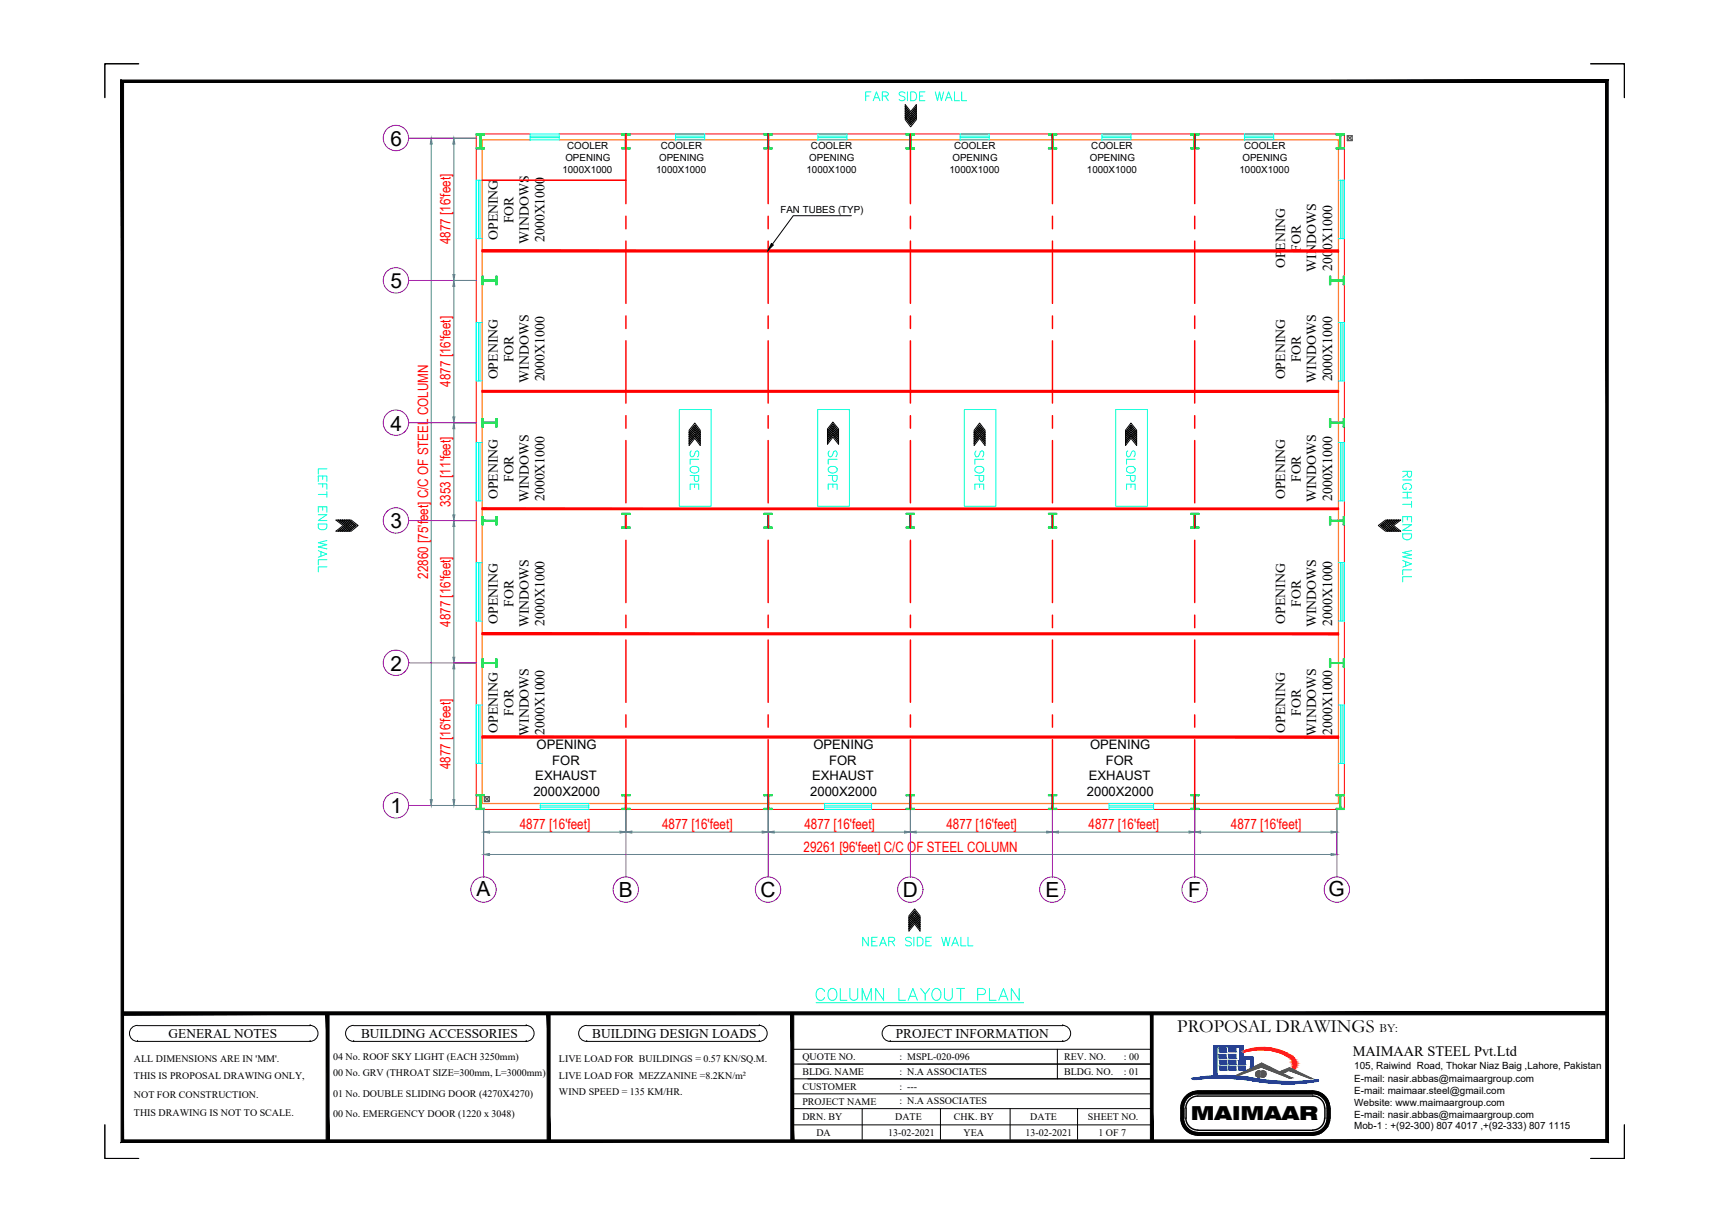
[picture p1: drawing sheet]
<svg xmlns="http://www.w3.org/2000/svg" width="297mm" height="210mm" viewBox="0 0 297 210" stroke-linecap="round" stroke-linejoin="round" font-family="sans-serif">
<defs><g id="words">
<text font-size="5.7" fill="#00ffbf" x="139.3" y="173.6">COLUMN LAYOUT PLAN</text>
<text font-size="4.9" x="145.3" y="85.4" transform="rotate(-90 145.3 85.4)">SLOPE</text>
<g font-size="4.4">
<text x="121.4" y="85.4" transform="rotate(-90 121.4 85.4)">SLOPE</text>
<text x="170.4" y="85.4" transform="rotate(-90 170.4 85.4)">SLOPE</text>
<text x="196.5" y="85.4" transform="rotate(-90 196.5 85.4)">SLOPE</text>
</g>
<g font-size="3.6">
<text x="67.2" y="25.1">6</text>
<text x="67.2" y="49.5">5</text>
<text x="67.2" y="74">4</text>
<text x="67.2" y="90.8">3</text>
<text x="67.2" y="115.3">2</text>
<text x="67.2" y="139.8">1</text>
<text x="82" y="154">A</text>
<text x="106.4" y="154.2">B</text>
<text x="130.8" y="154.2">C</text>
<text x="155.3" y="154.2">D</text>
<text x="179.8" y="154.2">E</text>
<text x="204.4" y="154.2">F</text>
<text x="228.5" y="154.1">G</text>
</g>
<text font-size="3.3" x="204.8" y="192.5">MAIMAAR</text>
<text font-size="3.2" x="202.5" y="177.5">PROPOSAL DRAWINGS</text>
<g font-size="2.5" fill="#f00">
<text x="77.5" y="42" transform="rotate(-90 77.5 42)">4877 [16'feet]</text>
<text x="77.5" y="66.5" transform="rotate(-90 77.5 66.5)">4877 [16'feet]</text>
<text x="77.5" y="87.2" transform="rotate(-90 77.5 87.2)">3353 [11'feet]</text>
<text x="73.7" y="99.5" transform="rotate(-90 73.7 99.5)">22860 [75'feet] C/C OF STEEL COLUMN</text>
<text x="77.5" y="107.8" transform="rotate(-90 77.5 107.8)">4877 [16'feet]</text>
<text x="77.5" y="132.2" transform="rotate(-90 77.5 132.2)">4877 [16'feet]</text>
<text x="89.4" y="142.5">4877 [16'feet]</text>
<text x="113.9" y="142.5">4877 [16'feet]</text>
<text x="138.3" y="142.5">4877 [16'feet]</text>
<text x="162.8" y="142.5">4877 [16'feet]</text>
<text x="187.2" y="142.5">4877 [16'feet]</text>
<text x="211.7" y="142.5">4877 [16'feet]</text>
<text x="138.2" y="146.4">29261 [96'feet] C/C OF STEEL COLUMN</text>
</g>
<text font-size="2.5" x="232.7" y="181.6">MAIMAAR STEEL Pvt.Ltd</text>
<g font-size="2.4">
<text x="85.6" y="41.3" transform="rotate(-90 85.6 41.3)">OPENING</text>
<text x="88.3" y="38.4" transform="rotate(-90 88.3 38.4)">FOR</text>
<text x="91" y="41.9" transform="rotate(-90 91 41.9)">WINDOWS</text>
<text x="93.6" y="41.6" transform="rotate(-90 93.6 41.6)">2000X1000</text>
<text x="221.1" y="46.1" transform="rotate(-90 221.1 46.1)">OPENING</text>
<text x="223.7" y="43.3" transform="rotate(-90 223.7 43.3)">FOR</text>
<text x="226.4" y="46.7" transform="rotate(-90 226.4 46.7)">WINDOWS</text>
<text x="229.1" y="46.5" transform="rotate(-90 229.1 46.5)">2000X1000</text>
<text x="85.6" y="65.2" transform="rotate(-90 85.6 65.2)">OPENING</text>
<text x="88.3" y="62.3" transform="rotate(-90 88.3 62.3)">FOR</text>
<text x="91" y="65.8" transform="rotate(-90 91 65.8)">WINDOWS</text>
<text x="93.6" y="65.6" transform="rotate(-90 93.6 65.6)">2000X1000</text>
<text x="221.1" y="65.2" transform="rotate(-90 221.1 65.2)">OPENING</text>
<text x="223.7" y="62.3" transform="rotate(-90 223.7 62.3)">FOR</text>
<text x="226.4" y="65.8" transform="rotate(-90 226.4 65.8)">WINDOWS</text>
<text x="229.1" y="65.6" transform="rotate(-90 229.1 65.6)">2000X1000</text>
<text x="88.3" y="82.9" transform="rotate(-90 88.3 82.9)">FOR</text>
<text x="223.7" y="82.9" transform="rotate(-90 223.7 82.9)">FOR</text>
<text x="85.6" y="85.8" transform="rotate(-90 85.6 85.8)">OPENING</text>
<text x="91" y="86.4" transform="rotate(-90 91 86.4)">WINDOWS</text>
<text x="93.6" y="86.1" transform="rotate(-90 93.6 86.1)">2000X1000</text>
<text x="221.1" y="85.8" transform="rotate(-90 221.1 85.8)">OPENING</text>
<text x="226.4" y="86.4" transform="rotate(-90 226.4 86.4)">WINDOWS</text>
<text x="229.1" y="86.1" transform="rotate(-90 229.1 86.1)">2000X1000</text>
<text x="85.6" y="107.2" transform="rotate(-90 85.6 107.2)">OPENING</text>
<text x="88.3" y="104.4" transform="rotate(-90 88.3 104.4)">FOR</text>
<text x="91" y="107.8" transform="rotate(-90 91 107.8)">WINDOWS</text>
<text x="93.6" y="107.6" transform="rotate(-90 93.6 107.6)">2000X1000</text>
<text x="221.1" y="107.2" transform="rotate(-90 221.1 107.2)">OPENING</text>
<text x="223.7" y="104.4" transform="rotate(-90 223.7 104.4)">FOR</text>
<text x="226.4" y="107.8" transform="rotate(-90 226.4 107.8)">WINDOWS</text>
<text x="229.1" y="107.6" transform="rotate(-90 229.1 107.6)">2000X1000</text>
<text x="85.6" y="126" transform="rotate(-90 85.6 126)">OPENING</text>
<text x="88.3" y="123.1" transform="rotate(-90 88.3 123.1)">FOR</text>
<text x="221.1" y="126" transform="rotate(-90 221.1 126)">OPENING</text>
<text x="223.7" y="123.1" transform="rotate(-90 223.7 123.1)">FOR</text>
<text x="91" y="126.5" transform="rotate(-90 91 126.5)">WINDOWS</text>
<text x="93.6" y="126.3" transform="rotate(-90 93.6 126.3)">2000X1000</text>
<text x="226.4" y="126.5" transform="rotate(-90 226.4 126.5)">WINDOWS</text>
<text x="229.1" y="126.3" transform="rotate(-90 229.1 126.3)">2000X1000</text>
</g>
<g font-size="2.3">
<text x="29" y="178.4">GENERAL NOTES</text>
<text x="62.1" y="178.4">BUILDING ACCESSORIES</text>
<text x="101.9" y="178.4">BUILDING DESIGN LOADS</text>
<text x="154.1" y="178.4">PROJECT INFORMATION</text>
</g>
<g font-size="2.2">
<text x="92.3" y="128.7">OPENING</text>
<text x="95" y="131.4">FOR</text>
<text x="139.9" y="128.7">OPENING</text>
<text x="142.6" y="131.4">FOR</text>
<text x="187.5" y="128.7">OPENING</text>
<text x="190.2" y="131.4">FOR</text>
<text x="91.7" y="136.8">2000X2000</text>
<text x="92.1" y="134.2">EXHAUST</text>
<text x="139.4" y="136.8">2000X2000</text>
<text x="139.7" y="134.2">EXHAUST</text>
<text x="186.9" y="136.8">2000X2000</text>
<text x="187.3" y="134.2">EXHAUST</text>
</g>
<text font-size="2.1" x="237.3" y="177.5">BY:</text>
<g font-size="1.7">
<text x="96.7" y="29.8">1000X1000</text>
<text x="97.2" y="27.7">OPENING</text>
<text x="97.5" y="25.7">COOLER</text>
<text x="112.9" y="29.8">1000X1000</text>
<text x="113.4" y="27.7">OPENING</text>
<text x="113.7" y="25.7">COOLER</text>
<text x="138.7" y="29.8">1000X1000</text>
<text x="139.2" y="27.7">OPENING</text>
<text x="139.5" y="25.7">COOLER</text>
<text x="163.3" y="29.8">1000X1000</text>
<text x="163.8" y="27.7">OPENING</text>
<text x="164.1" y="25.7">COOLER</text>
<text x="186.9" y="29.8">1000X1000</text>
<text x="187.5" y="27.7">OPENING</text>
<text x="187.7" y="25.7">COOLER</text>
<text x="213.2" y="29.8">1000X1000</text>
<text x="213.7" y="27.7">OPENING</text>
<text x="214" y="25.7">COOLER</text>
<text x="134.2" y="36.5">FAN TUBES (TYP)</text>
<text x="23" y="182.6">ALL DIMENSIONS ARE IN 'MM'.</text>
<text x="23" y="185.5">THIS IS PROPOSAL DRAWING ONLY,</text>
<text x="57.3" y="182.2">04 No. ROOF SKY LIGHT (EACH 3250mm)</text>
<text x="57.3" y="185">00 No. GRV (THROAT SIZE=300mm, L=3000mm)</text>
<text x="96.1" y="182.6">LIVE LOAD FOR BUILDINGS = 0.57 KN/SQ.M.</text>
<text x="96.1" y="185.5">LIVE LOAD FOR MEZZANINE =8.2KN/m²</text>
<text x="138" y="182.2">QUOTE NO.</text>
<text x="138" y="184.8">BLDG. NAME</text>
<text x="154.7" y="184.8">: N.A ASSOCIATES</text>
<text x="154.7" y="182.2">: MSPL-020-096</text>
<text x="183" y="182.2">REV. NO.</text>
<text x="183" y="184.8">BLDG. NO.</text>
<text x="193.3" y="182.2">: 00</text>
<text x="193.3" y="184.8">: 01</text>
<text x="232.9" y="183.9">105, Raiwind Road, Thokar Niaz Baig ,Lahore, Pakistan</text>
<text x="232.9" y="185.9">E-mail: nasir.abbas@maimaargroup.com</text>
<text x="23" y="188.7">NOT FOR CONSTRUCTION.</text>
<text x="23" y="191.9">THIS DRAWING IS NOT TO SCALE.</text>
<text x="57.3" y="188.6">01 No. DOUBLE SLIDING DOOR (4270X4270)</text>
<text x="96.1" y="188.2">WIND SPEED = 135 KM/HR.</text>
<text x="138" y="187.4">CUSTOMER</text>
<text x="138" y="189.9">PROJECT NAME</text>
<text x="154.7" y="187.4">: ---</text>
<text x="154.7" y="189.7">: N.A ASSOCIATES</text>
<text x="232.9" y="188">E-mail: maimaar.steel@gmail.com</text>
<text x="232.9" y="190.1">Website: www.maimaargroup.com</text>
<text x="57.3" y="192.1">00 No. EMERGENCY DOOR (1220 x 3048)</text>
<text x="138" y="192.6">DRN. BY</text>
<text x="140.4" y="195.2">DA</text>
<text x="152.7" y="195.2">13-02-2021</text>
<text x="154" y="192.6">DATE</text>
<text x="164.1" y="192.6">CHK. BY</text>
<text x="165.7" y="195.3">YEA</text>
<text x="176.4" y="195.2">13-02-2021</text>
<text x="177.2" y="192.6">DATE</text>
<text x="187.1" y="192.6">SHEET NO.</text>
<text x="188.9" y="195.2">1 OF 7</text>
<text x="232.9" y="192.2">E-mail: nasir.abbas@maimaargroup.com</text>
<text x="232.9" y="194.1">Mob-1 : +(92-300) 807 4017 ,+(92-333) 807 1115</text>
</g>
</g></defs>
<!-- layer: 05 Elec Fitting -->
<path d="M91.2 23h-9.3v116.1h149.3v-116.1h-135" fill="none" stroke="#f00" stroke-width=".17"/>
<!-- layer: Dash -->
<path d="M91.2 24h-8.3v114.1h147.3v-114.1h-134" fill="none" stroke="#ff7f00" stroke-width=".21"/>
<!-- layer: COLUMN -->
<g fill="#0d0" stroke="#0d0" stroke-width=".17">
<path d="M81.9 139.1l1.4-.1v.1zM81.9 139v.1l1.4-.1z"/>
<path d="M82.7 136.8v2.2h-.1zM82.6 136.8v2.2l.1-2.2z"/>
<path d="M81.9 136.8l1.4-.2v.2zM81.9 136.6v.2l1.4-.2z"/>
<path d="M81.9 25.4v.2h1.4zM81.9 25.4h1.4v.2z"/>
<path d="M82.6 23.2v2.2h.1zM82.6 23.2h.1v2.2z"/>
<path d="M81.9 23v.2h1.4zM81.9 23h1.4v.2z"/>
<path d="M106.9 139.1l1.5-.1v.1zM106.9 139v.1l1.5-.1z"/>
<path d="M107.7 136.8v2.2h-.1zM107.6 136.8v2.2l.1-2.2z"/>
<path d="M106.9 136.8l1.5-.2v.2zM106.9 136.6v.2l1.5-.2z"/>
<path d="M204.8 139v.1h1.4zM204.8 139h1.4v.1z"/>
<path d="M205.4 136.8v2.2h.2zM205.4 136.8h.2v2.2z"/>
<path d="M204.8 136.6v.2h1.4zM204.8 136.6h1.4v.2z"/>
<path d="M180.3 139.1l1.4-.1v.1zM180.3 139v.1l1.4-.1z"/>
<path d="M181.1 136.8v2.2h-.1zM181 136.8v2.2l.1-2.2z"/>
<path d="M180.3 136.8l1.4-.2v.2zM180.3 136.6v.2l1.4-.2z"/>
<path d="M155.9 23l1.4 .2v-.2zM155.9 23l1.4 .2h-1.4z"/>
<path d="M156.5 23.2l.1 2.2v-2.2zM156.5 23.2l.1 2.2h-.1z"/>
<path d="M155.9 25.4l1.4 .2v-.2zM155.9 25.4l1.4 .2h-1.4z"/>
<path d="M155.9 139.1l1.4-.1v.1zM155.9 139v.1l1.4-.1z"/>
<path d="M156.6 136.8v2.2h-.1zM156.5 136.8v2.2l.1-2.2z"/>
<path d="M155.9 136.8l1.4-.2v.2zM155.9 136.6v.2l1.4-.2z"/>
<path d="M131.4 139.1l1.4-.1v.1zM131.4 139v.1l1.4-.1z"/>
<path d="M132.2 136.8v2.2h-.2zM132 136.8v2.2l.2-2.2z"/>
<path d="M131.4 136.8l1.4-.2v.2zM131.4 136.6v.2l1.4-.2z"/>
<path d="M106.9 23l1.5 .2v-.2zM106.9 23l1.5 .2h-1.5z"/>
<path d="M107.6 23.2l.1 2.2v-2.2zM107.6 23.2l.1 2.2h-.1z"/>
<path d="M106.9 25.4l1.5 .2v-.2zM106.9 25.4l1.5 .2h-1.5z"/>
<path d="M204.8 23h1.4l-1.4 .2zM204.8 23.2h1.4v-.2z"/>
<path d="M205.4 23.2h.2l-.2 2.2zM205.6 23.2l-.2 2.2h.2z"/>
<path d="M204.8 25.4h1.4l-1.4 .2zM204.8 25.6h1.4v-.2z"/>
<path d="M180.3 23l1.4 .2v-.2zM180.3 23l1.4 .2h-1.4z"/>
<path d="M181 23.2l.1 2.2v-2.2zM181 23.2l.1 2.2h-.1z"/>
<path d="M180.3 25.4l1.4 .2v-.2zM180.3 25.4l1.4 .2h-1.4z"/>
<path d="M155.9 23l1.4 .2v-.2zM155.9 23l1.4 .2h-1.4z"/>
<path d="M156.5 23.2l.1 2.2v-2.2zM156.5 23.2l.1 2.2h-.1z"/>
<path d="M155.9 25.4l1.4 .2v-.2zM155.9 25.4l1.4 .2h-1.4z"/>
<path d="M131.4 23l1.4 .2v-.2zM131.4 23l1.4 .2h-1.4z"/>
<path d="M132 23.2l.2 2.2v-2.2zM132 23.2l.2 2.2h-.2z"/>
<path d="M131.4 25.4l1.4 .2v-.2zM131.4 25.4l1.4 .2h-1.4z"/>
<path d="M229.8 139v.1h1.4zM229.8 139h1.4v.1z"/>
<path d="M230.5 136.8v2.2h.1zM230.5 136.8h.1v2.2z"/>
<path d="M229.8 136.6v.2h1.4zM229.8 136.6h1.4v.2z"/>
<path d="M229.8 25.6l1.4-.2v.2zM229.8 25.4v.2l1.4-.2z"/>
<path d="M230.6 23.2v2.2h-.1zM230.5 23.2v2.2l.1-2.2z"/>
<path d="M229.8 23.2l1.4-.2v.2zM229.8 23v.2l1.4-.2z"/>
<path d="M231.2 113.3l-.1 1.4h.1zM231.1 113.3h.1l-.1 1.4z"/>
<path d="M228.9 114h2.2v-.1zM228.9 113.9h2.2l-2.2 .1z"/>
<path d="M228.9 113.3l-.2 1.4h.2zM228.7 113.3h.2l-.2 1.4z"/>
<path d="M231.2 88.8l-.1 1.4h.1zM231.1 88.8h.1l-.1 1.4z"/>
<path d="M228.9 89.6h2.2v-.1zM228.9 89.5h2.2l-2.2 .1z"/>
<path d="M228.9 88.8l-.2 1.4h.2zM228.7 88.8h.2l-.2 1.4z"/>
<path d="M231.2 72l-.1 1.4h.1zM231.1 72h.1l-.1 1.4z"/>
<path d="M228.9 72.8h2.2v-.2zM228.9 72.6h2.2l-2.2 .2z"/>
<path d="M228.9 72l-.2 1.4h.2zM228.7 72h.2l-.2 1.4z"/>
<path d="M231.2 47.5l-.1 1.4h.1zM231.1 47.5h.1l-.1 1.4z"/>
<path d="M228.9 48.3h2.2v-.2zM228.9 48.1h2.2l-2.2 .2z"/>
<path d="M228.9 47.5l-.2 1.4h.2zM228.7 47.5h.2l-.2 1.4z"/>
<path d="M82.9 113.3l.2 1.4h-.2zM82.9 113.3l.2 1.4v-1.4z"/>
<path d="M83.1 113.9l2.2 .1h-2.2zM83.1 113.9l2.2 .1v-.1z"/>
<path d="M85.3 113.3l.2 1.4h-.2zM85.3 113.3l.2 1.4v-1.4z"/>
<path d="M82.9 88.8l.2 1.4h-.2zM82.9 88.8l.2 1.4v-1.4z"/>
<path d="M83.1 89.5l2.2 .1h-2.2zM83.1 89.5l2.2 .1v-.1z"/>
<path d="M85.3 88.8l.2 1.4h-.2zM85.3 88.8l.2 1.4v-1.4z"/>
<path d="M82.9 72l.2 1.4h-.2zM82.9 72l.2 1.4v-1.4z"/>
<path d="M83.1 72.6l2.2 .2h-2.2zM83.1 72.6l2.2 .2v-.2z"/>
<path d="M85.3 72l.2 1.4h-.2zM85.3 72l.2 1.4v-1.4z"/>
<path d="M82.9 47.5l.2 1.4h-.2zM82.9 47.5l.2 1.4v-1.4z"/>
<path d="M83.1 48.1l2.2 .2h-2.2zM83.1 48.1l2.2 .2v-.2z"/>
<path d="M85.3 47.5l.2 1.4h-.2zM85.3 47.5l.2 1.4v-1.4z"/>
<path d="M204.8 88.3l1.4 .1v-.1zM204.8 88.3l1.4 .1h-1.4z"/>
<path d="M205.4 88.4l.2 2.2v-2.2zM205.4 88.4l.2 2.2h-.2z"/>
<path d="M204.8 90.6l1.4 .2v-.2zM204.8 90.6l1.4 .2h-1.4z"/>
<path d="M180.3 88.3l1.4 .1v-.1zM180.3 88.3l1.4 .1h-1.4z"/>
<path d="M181 88.4l.1 2.2v-2.2zM181 88.4l.1 2.2h-.1z"/>
<path d="M180.3 90.6l1.4 .2v-.2zM180.3 90.6l1.4 .2h-1.4z"/>
<path d="M155.9 88.3l1.4 .1v-.1zM155.9 88.3l1.4 .1h-1.4z"/>
<path d="M156.5 88.4l.1 2.2v-2.2zM156.5 88.4l.1 2.2h-.1z"/>
<path d="M155.9 90.6l1.4 .2v-.2zM155.9 90.6l1.4 .2h-1.4z"/>
<path d="M131.4 88.3l1.4 .1v-.1zM131.4 88.3l1.4 .1h-1.4z"/>
<path d="M132 88.4l.2 2.2v-2.2zM132 88.4l.2 2.2h-.2z"/>
<path d="M131.4 90.6l1.4 .2v-.2zM131.4 90.6l1.4 .2h-1.4z"/>
<path d="M106.9 88.3l1.5 .1v-.1zM106.9 88.3l1.5 .1h-1.5z"/>
<path d="M107.6 88.4l.1 2.2v-2.2zM107.6 88.4l.1 2.2h-.1z"/>
<path d="M106.9 90.6l1.5 .2v-.2zM106.9 90.6l1.5 .2h-1.5z"/>
</g>
<g fill="none" stroke="#0d0" stroke-width=".21">
<path d="M81.9 23h1.4v.2h-.6v2.2h.6v.2h-1.4v-.2h.7v-2.2h-.7zM106.9 23h1.5v.2h-.7v2.2h.7v.2h-1.5v-.2h.7v-2.2h-.7zM131.4 23h1.4v.2h-.6v2.2h.6v.2h-1.4v-.2h.6v-2.2h-.6zM155.9 23h1.4v.2h-.7v2.2h.7v.2h-1.4v-.2h.6v-2.2h-.6zM180.3 23h1.4v.2h-.6v2.2h.6v.2h-1.4v-.2h.7v-2.2h-.7zM204.8 23h1.4v.2h-.6v2.2h.6v.2h-1.4v-.2h.6v-2.2h-.6zM229.8 23h1.4v.2h-.6v2.2h.6v.2h-1.4v-.2h.7v-2.2h-.7zM82.9 47.5h.2v.6h2.2v-.6h.2v1.4h-.2v-.6h-2.2v.6h-.2zM228.7 47.5h.2v.6h2.2v-.6h.1v1.4h-.1v-.6h-2.2v.6h-.2zM82.9 72h.2v.6h2.2v-.6h.2v1.4h-.2v-.6h-2.2v.6h-.2zM228.7 72h.2v.6h2.2v-.6h.1v1.4h-.1v-.6h-2.2v.6h-.2zM82.9 88.8h.2v.7h2.2v-.7h.2v1.4h-.2v-.6h-2.2v.6h-.2z"/>
<path d="M106.9 88.3h1.5v.1h-.7v2.2h.7v.2h-1.5v-.2h.7v-2.2h-.7zM131.4 88.3h1.4v.1h-.6v2.2h.6v.2h-1.4v-.2h.6v-2.2h-.6zM155.9 88.3h1.4v.1h-.7v2.2h.7v.2h-1.4v-.2h.6v-2.2h-.6zM180.3 88.3h1.4v.1h-.6v2.2h.6v.2h-1.4v-.2h.7v-2.2h-.7zM204.8 88.3h1.4v.1h-.6v2.2h.6v.2h-1.4v-.2h.6v-2.2h-.6zM228.7 88.8h.2v.7h2.2v-.7h.1v1.4h-.1v-.6h-2.2v.6h-.2zM82.9 113.3h.2v.6h2.2v-.6h.2v1.4h-.2v-.7h-2.2v.7h-.2zM228.7 113.3h.2v.6h2.2v-.6h.1v1.4h-.1v-.7h-2.2v.7h-.2zM81.9 136.6h1.4v.2h-.6v2.2h.6v.1h-1.4v-.1h.7v-2.2h-.7zM106.9 136.6h1.5v.2h-.7v2.2h.7v.1h-1.5v-.1h.7v-2.2h-.7zM131.4 136.6h1.4v.2h-.6v2.2h.6v.1h-1.4v-.1h.6v-2.2h-.6zM155.9 136.6h1.4v.2h-.7v2.2h.7v.1h-1.4v-.1h.6v-2.2h-.6z"/>
<path d="M180.3 136.6h1.4v.2h-.6v2.2h.6v.1h-1.4v-.1h.7v-2.2h-.7zM204.8 136.6h1.4v.2h-.6v2.2h.6v.1h-1.4v-.1h.6v-2.2h-.6zM229.8 136.6h1.4v.2h-.6v2.2h.6v.1h-1.4v-.1h.7v-2.2h-.7z"/>
</g>
<!-- layer: Grid -->
<g fill="none" stroke="#a500dd" stroke-width=".17">
<path d="M70.3 23.7h11.6M70.3 48.2h11.6M70.3 72.7h11.6M70.3 89.5h11.6M70.3 114h11.6M70.3 138.5h11.6M83.2 139.1v11.7M107.7 139.1v11.7M132.1 139.1v11.7M156.6 139.1v11.7M181 139.1v11.7M205.5 139.1v11.7"/>
<path d="M230 139.1v11.7"/>
<circle cx="68.1" cy="23.7" r="2.18"/>
<circle cx="68.1" cy="48.2" r="2.18"/>
<circle cx="68.1" cy="72.7" r="2.18"/>
<circle cx="68.1" cy="89.5" r="2.18"/>
<circle cx="68.1" cy="113.9" r="2.18"/>
<circle cx="68.1" cy="138.5" r="2.18"/>
<circle cx="83.2" cy="152.9" r="2.18"/>
<circle cx="107.6" cy="152.9" r="2.18"/>
<circle cx="132.1" cy="152.9" r="2.18"/>
<circle cx="156.6" cy="152.9" r="2.18"/>
<circle cx="181" cy="152.9" r="2.18"/>
<circle cx="205.5" cy="152.9" r="2.18"/>
<circle cx="229.9" cy="152.9" r="2.18"/>
</g>
<!-- layer: EAVE GUTTER -->
<path d="M231.7 23.3l.9 .9v-.9h-.9v.9h.9M232.6 23.3l-.9 .9M83.3 136.9h.9v.9h-.9v-.9l.9 .9M84.2 136.9l-.9 .9" fill="none" stroke="#786332" stroke-width=".21"/>
<!-- layer: Dim1 -->
<g fill="none" stroke="#4a8395" stroke-width=".17">
<path d="M74.1 23.7h7.8M74.2 24.8v112.7M78.1 24.8v22.4M78 48.2h3.9M78.1 49.2v22.5M78 72.7h3.9M78.1 73.7v14.8M78 89.5h3.9M78.1 90.5v22.5M78 114h3.9M78.1 115v22.5M74.1 138.5h7.8"/>
<path d="M83.2 139.2v7.7M107.7 139.2v3.9M132.1 139.2v3.9M156.6 139.2v3.9M181 139.2v3.9M205.5 139.2v3.9M230 139.2v7.7M84.2 143h22.4M84.2 146.9h144.7M108.7 143h22.4M133.1 143h22.5M157.6 143h22.4"/>
<path d="M182 143h22.5M206.5 143h22.4"/>
</g>
<g fill="#4a8395" stroke="#4a8395" stroke-width=".17">
<path d="M77.9 137.5h.3l-.1 1z"/>
<path d="M78.1 114l.1 1h-.3z"/>
<path d="M78.1 89.5l.1 1h-.3z"/>
<path d="M77.9 113h.3l-.1 1z"/>
<path d="M77.9 88.5h.3l-.1 1z"/>
<path d="M78.1 72.7l.1 1h-.3z"/>
<path d="M78.1 48.2l.1 1h-.3z"/>
<path d="M77.9 71.7h.3l-.1 1z"/>
<path d="M74 137.5h.3l-.1 1z"/>
<path d="M74.2 23.7l.1 1.1h-.3z"/>
<path d="M83.2 143l1-.1v.3z"/>
<path d="M106.6 142.9l1.1 .1-1.1 .2z"/>
<path d="M83.2 146.9l1-.2v.4z"/>
<path d="M228.9 146.7l1.1 .2-1.1 .2z"/>
<path d="M204.5 142.9l1 .1-1 .2z"/>
<path d="M181 143l1-.1v.3z"/>
<path d="M205.5 143l1-.1v.3z"/>
<path d="M228.9 142.9l1.1 .1-1.1 .2z"/>
<path d="M77.9 47.2h.3l-.1 1z"/>
<path d="M78.1 23.7l.1 1.1h-.3z"/>
<path d="M156.6 143l1-.1v.3z"/>
<path d="M180 142.9l1 .1-1 .2z"/>
<path d="M155.6 142.9l1 .1-1 .2z"/>
<path d="M132.1 143l1-.1v.3z"/>
<path d="M107.7 143l1-.1v.3z"/>
<path d="M131.1 142.9l1 .1-1 .2z"/>
</g>
<!-- layer: 05 Elec Fitting -->
<g fill="none" stroke="#0ff" stroke-width=".17">
<path d="M81.9 31v10v-10M81.9 31h1M82.3 31v10M82.6 31v10M91.2 24h5v-1h-5v1.2M91.2 23.4h5M91.2 23.7h5M116.2 23.4h5M116.2 23.7h5M116.2 24h5v-1h-5v1.2M140.7 23.4h5M140.7 23.7h5"/>
<path d="M140.7 24h5v-1h-5v1.2M165.1 23.4h5M165.1 23.7h5M165.1 24h5v-1h-5v1.2M189.5 23.4h5M189.5 23.7h5M189.5 24h5v-1h-5v1.2M214 23.4h5.1M214 23.7h5.1M214 24h5.1v-1h-5.1v1.2M230.2 31h1M230.6 31v10"/>
<path d="M230.8 31v10M231.2 31v10v-10M81.9 55.5v10v-10M81.9 55.5h1M81.9 41h1M82.3 55.5v10M82.6 55.5v10M230.2 55.5h1M230.2 41h1M230.6 55.5v10M230.8 55.5v10M231.2 55.5v10v-10"/>
<path d="M81.9 76.1v10v-10M81.9 65.5h1M81.9 76.1h1M82.3 76.1v10M82.6 76.1v10M230.2 65.5h1M230.2 76.1h1M230.6 76.1v10M230.8 76.1v10M231.2 76.1v10v-10M81.9 96.7v10.1v-10.1M81.9 96.7h1"/>
<path d="M81.9 86.1h1M82.3 96.7v10.1M82.6 96.7v10.1M230.2 96.7h1M230.2 86.1h1M230.6 96.7v10.1M230.8 96.7v10.1M231.2 96.7v10.1v-10.1M81.9 106.8h1M230.2 106.8h1M81.9 121.2v10v-10M81.9 131.2h1"/>
<path d="M81.9 121.2h1M82.3 121.2v10M82.6 121.2v10M92.9 138.1h8.4v1h-8.4zM92.9 138.8h8.4M92.9 138.5h8.4M141.8 138.8h8.1M141.8 138.5h8.1M141.8 138.1h8.1v1h-8.1zM190.8 138.8h7.6M190.8 138.5h7.6M190.8 138.1h7.6v1h-7.6z"/>
<path d="M230.2 131.2h1M230.2 121.2h1M230.6 121.2v10M230.8 121.2v10M231.2 121.2v10v-10"/>
</g>
<!-- layer: Thin -->
<g fill="none" stroke="#f00" stroke-width=".25">
<path d="M82.9 31h24.8M107.7 23v12M107.7 37.2v2.1M132.1 23v12M132.1 37.2v2.1M156.6 23v12M156.6 37.2v2.1M181 23v12M181 37.2v2.1M205.5 23v12M205.5 37.2v2.1M82.9 43h147.3v.3h-147.3z"/>
<path d="M107.7 41.4v10.8M107.7 54.3v2.2M107.7 58.6v10.7M132.1 41.4v10.8M132.1 54.3v2.2M132.1 58.6v10.7M156.6 41.4v10.8M156.6 54.3v2.2M156.6 58.6v10.7M181 41.4v10.8M181 54.3v2.2M181 58.6v10.7"/>
<path d="M205.5 41.4v10.8M205.5 54.3v2.2M205.5 58.6v10.7M82.9 67.1h147.3v.3h-147.3zM107.7 71.5v2.1M107.7 75.7v10.7M132.1 71.5v2.1M132.1 75.7v10.7M156.6 71.5v2.1M156.6 75.7v10.7M181 71.5v2.1M181 75.7v10.7"/>
<path d="M205.5 71.5v2.1M205.5 75.7v10.7M82.9 87.4h147.3v.2h-147.3zM107.7 88.6v2.2M107.7 92.9v10.7M132.1 88.6v2.2M132.1 92.9v10.7M156.6 88.6v2.2M156.6 92.9v10.7M181 88.6v2.2M181 92.9v10.7M205.5 88.6v2.2"/>
<path d="M205.5 92.9v10.7M82.9 108.8h147.3v.3h-147.3zM107.7 105.7v2.2M107.7 110v10.7M132.1 105.7v2.2M132.1 110v10.7M156.6 105.7v2.2M156.6 110v10.7M181 105.7v2.2M181 110v10.7M205.5 105.7v2.2M205.5 110v10.7"/>
<path d="M82.9 126.6h147.3v.2h-147.3zM107.7 122.9v2.1M107.7 127.2v11.9M132.1 122.9v2.1M132.1 127.2v11.9M156.6 122.9v2.1M156.6 127.2v11.9M181 122.9v2.1M181 127.2v11.9M205.5 122.9v2.1M205.5 127.2v11.9"/>
</g>
<!-- layer: TEXT -->
<g fill="none" stroke="#000" stroke-width=".17">
<path d="M155.7 19.9l.9 1.1M155.7 19.5l.9 1.2M155.7 19.1l.9 1.2M155.7 18.7l.9 1.2M155.7 18.3l.9 1.3M156.6 19.9l1-1.2v.4l-1 1.2M156.6 19.6l1-1.3v.4l-1 1.2M156.6 19.6l1-1.3v-.3l-1 1.2-.9-1.2v2.2M155.7 20.2l.9 1.2 1-1.2v.4l-1 1.2-.9-1.2zM155.7 20.2l.9 1.2 1-1.2v-.3l-1 1.1M156.6 20.7l1-1.2v.4l-1 1.1M156.6 20.3l1-1.2v.4l-1 1.2"/>
<path d="M119.5 72.7l.9 1.3v.3l-.9-1.2-1 1.2v-.3zM119.5 73.5l.9 1.2v-.4l-.9-1.2-1 1.2M119.5 73.5l.9 1.2v.4l-.9-1.2M119.5 73.9l.9 1.2v.3l-.9-1.1M119.5 74.3l.9 1.1v.4l-.9-1.2M119.5 74.6l.9 1.2v.4l-.9-1.2M119.5 75l.9 1.2v.4M119.5 73.5l-1 1.2M119.5 73.9l-1 1.2v-.8M119.5 74.3l-1 1.1M119.5 74.6l-1 1.2M119.5 75l-1 1.2"/>
<path d="M143.3 72.6l.9 1.1v.4l-.9-1.2-1 1.2v-.4zM143.3 73.3l.9 1.2v-.4l-.9-1.2-1 1.2M143.3 73.3l.9 1.2v.4l-.9-1.2M143.3 73.7l.9 1.2v.3l-.9-1.2M143.3 74l.9 1.2v.4l-.9-1.2M143.3 74.4l.9 1.2v.4l-.9-1.2M143.3 74.8l.9 1.2v.4M143.3 73.3l-1 1.2M143.3 73.7l-1 1.2v-.8M143.3 74l-1 1.2M143.3 74.4l-1 1.2M143.3 74.8l-1 1.2"/>
<path d="M168.5 72.7l.9 1.3v.3l-.9-1.2-.9 1.2v-.3zM168.5 73.5l.9 1.2v-.4l-.9-1.2-.9 1.2M168.5 73.5l.9 1.2v.4l-.9-1.2M168.5 73.9l.9 1.2v.3l-.9-1.1M168.5 74.3l.9 1.1v.4l-.9-1.2M168.5 74.6l.9 1.2v.4l-.9-1.2M168.5 75l.9 1.2v.4M168.5 73.5l-.9 1.2M168.5 73.9l-.9 1.2v-.8M168.5 74.3l-.9 1.1M168.5 74.6l-.9 1.2M168.5 75l-.9 1.2"/>
<path d="M194.5 72.7l1 1.3v.3l-1-1.2-.9 1.2v-.3zM194.5 73.5l1 1.2v-.4l-1-1.2-.9 1.2M194.5 73.5l1 1.2v.4l-1-1.2M194.5 73.9l1 1.2v.3l-1-1.1M194.5 74.3l1 1.1v.4l-1-1.2M194.5 74.6l1 1.2v.4l-1-1.2M194.5 75l1 1.2v.4M194.5 73.5l-.9 1.2M194.5 73.9l-.9 1.2v-.8M194.5 74.3l-.9 1.1M194.5 74.6l-.9 1.2M194.5 75l-.9 1.2"/>
<path d="M58.2 89.4l1.2 .9M58.5 89.4l1.2 .9M58.9 89.4l1.2 .9M59.3 89.4l1.2 .9M59.4 90.3l-1.2 1h.3l1.2-1M59.6 89.4l1.3 .9M59.7 90.3l-1.2 1h.4l1.2-1M60 89.4h.4l1.2 .9-1.2 1h-.4l1.2-1zM60 89.4l1.2 .9-1.2 1h-.4l1.3-1M60 89.4h-2.2l1.2 .9-1.2 1h.4l1.2-1M60.1 90.3l-1.2 1h.4l1.2-1M60.5 90.3l-1.2 1h.3l1.3-1"/>
<path d="M237.1 90.3l1.2-.9h.4l-1.3 .9 1.3 1h-.4zM237.8 90.3l1.3 1h.3l-1.2-1M238.2 90.3l1.2 1h.4l-1.2-1M238.6 90.3l1.2 1h.4l-1.3-1M238.7 89.4l-1.3 .9 1.3 1h.4l-1.3-1M238.7 89.4h2.2l-1.2 .9 1.2 1h-.4l-1.2-1M238.9 90.3l1.3 1h.3l-1.2-1M239.1 89.4l-1.3 .9M239.4 89.4l-1.2 .9M239.8 89.4l-1.2 .9M240.2 89.4l-1.3 .9M240.5 89.4l-1.2 .9"/>
<path d="M156.3 157.8v2.3l1-1.3 .9 1.3v-.4l-.9-1.2M157.3 156.3l.9 1.1v.4l-.9-1.2-1 1.2v-.4zM157.3 157l.9 1.2v-.4l-.9-1.2-1 1.2M157.3 157l.9 1.2v.4l-.9-1.2M157.3 157.4l.9 1.2v.4l-.9-1.3M157.3 157.7l.9 1.3v.3l-.9-1.2M157.3 158.1l.9 1.2v.4l-.9-1.2M157.3 157l-1 1.2M157.3 157.4l-1 1.2M157.3 157.7l-1 1.3M157.3 158.1l-1 1.2M157.3 158.5l-1 1.2"/>
</g>
<!-- layer: DIMENSION -->
<g fill="none" stroke="#00ffbf" stroke-width=".17">
<path d="M148.9 16.5h.6M149.8 15.8h-.9v1.5M150.2 17.3l.5-1.5 .6 1.5M150.4 16.8h.7M151.8 16.5h.6a.37 .37 0 0 0 .4-.4l-.4-.3h-.6v1.5M152.3 16.5l.5 .8M155.7 16a.56 .56 0 0 0-.6-.2 .56 .56 0 0 0-.5 .4l.2 .2 .8 .3 .1 .4a.69 .69 0 0 1-1.1 0M156.1 15.8v1.5M156.6 15.8h.5a.82 .82 0 0 1 .6 .8 .82 .82 0 0 1-.6 .7h-.5zM158.2 16.5h.5M159.1 15.8h-.9v1.5h.9M160.9 15.8l.3 1.5 .4-1.5 .3 1.5 .4-1.5"/>
<path d="M162.6 17.3l.6-1.5 .5 1.5M162.8 16.8h.7M164.2 15.8v1.5h.8M165.4 15.8v1.5h.8M116.8 70.4h5.5v16.6h-5.5zM140.6 70.4h5.5v16.6h-5.5zM165.9 70.4h5.4v16.6h-5.4zM191.9 70.4h5.5v16.6h-5.5zM54.7 82.8v-1h1.5v1M54.7 83.2h1.5v.9M54.7 88.1v-1h1.5v1M54.7 88.5h1.5l-1.5 1h1.5"/>
<path d="M54.7 90.1h1.5v.5a.81 .81 0 0 1-.7 .5 .81 .81 0 0 1-.8-.5zM54.7 94.7l1.5 .6-1.5 .5M54.7 85h1.5M55.2 94.9v.7M55.5 81.8v.6M55.5 83.2v.6M55.5 87.1v.6M56.2 80.6h-1.5v.9M56.2 92.9l-1.5 .4 1.5 .3-1.5 .4 1.5 .4M56.2 96.2h-1.5v.9M56.2 97.5h-1.5v.8M56.2 84.5v1"/>
<path d="M241.3 81h1.5l-.1 1h-.5l-.1-1M241.3 89.7v-.9h1.5v.9M241.3 90.2h1.5l-1.5 1h1.5M241.3 91.8h1.5v.5a.82 .82 0 0 1-.8 .5 .82 .82 0 0 1-.7-.5zM241.3 96.4l1.5 .5-1.5 .6M241.3 82.5h1.5M241.3 84.6h1.5M241.3 85.6h1.5M241.3 86.7h1.5M241.8 96.6v.7M241.9 83.8v.4a.52 .52 0 0 1-.6-.4 .52 .52 0 0 1 .2-.6 .82 .82 0 0 1 1.3 .6l-.4 .4M242.1 81.5l-.8 .5"/>
<path d="M242.1 84.6v1M242.1 88.8v.6M242.8 94.7l-1.5 .3 1.5 .4-1.5 .3 1.5 .4M242.8 98h-1.5v.8M242.8 99.1h-1.5v.9M242.8 86.2v1M140.4 172.4h35.7M149.4 161.1v1.5l-1-1.5v1.5M149.9 161.8h.6M150.9 161.1h-1v1.5h1M151.3 162.6l.6-1.5 .5 1.5M151.5 162.1h.7"/>
<path d="M152.9 161.8h.9l.1-.3-.1-.3-.3-.1h-.6v1.5M153.4 161.8l.5 .8M156.8 161.3a.59 .59 0 0 0-1.1 .2l.2 .2 .7 .3 .2 .4a.69 .69 0 0 1-1.1 0M157.2 161.1v1.5M157.8 161.1a.81 .81 0 0 1 .9 .4l.1 .2a.69 .69 0 0 1-.6 .9h-.4zM159.3 161.8h.6M160.2 161.1h-.9v1.5h.9M162 161.1l.3 1.5 .4-1.5 .4 1.5 .3-1.5M163.7 162.6l.6-1.5 .5 1.5M163.9 162.1h.7M165.3 161.1v1.5h.9M166.5 161.1v1.5h.8"/>
</g>
<!-- layer: Thin -->
<g fill="#f00" stroke="#f00" stroke-width=".17">
<path d="M82.9 126.6l147.3 .2v-.2zM82.9 126.6l147.3 .2h-147.3z"/>
<path d="M82.9 108.8l147.3 .3v-.3zM82.9 108.8l147.3 .3h-147.3z"/>
<path d="M82.9 87.4l147.3 .2v-.2zM82.9 87.4l147.3 .2h-147.3z"/>
<path d="M82.9 67.1l147.3 .3v-.3zM82.9 67.1l147.3 .3h-147.3z"/>
<path d="M82.9 43l147.3 .3v-.3zM82.9 43l147.3 .3h-147.3z"/>
</g>
<!-- layer: 1FSDIM0 -->
<path d="M132.7 41.9l.3 .2-.9 .9z" fill="#000" stroke="#000" stroke-width=".17"/>
<path d="M146.4 37.1h-10l-3.6 4.9" fill="none" stroke="#000" stroke-width=".17"/>
<!-- layer: 0 -->
<path d="M23.8 11h-5.8v5.8M273.6 11h5.8v5.8M276.4 133v45v-45M276.4 147.8v30.1M18 193.4v5.8h5.8M119.7 196.2h91.3M279.4 193.4v5.8h-5.8" fill="none" stroke="#000" stroke-width=".25"/>
<path d="M21 14h255.4v160.2h-255.4zM276.4 138.1v39.8" fill="none" stroke="#000" stroke-width=".17"/>
<path d="M20.8 13.8l.5 .4 255.3-.4zM21.3 14.2l255.3-.4-.4 .4zM276.6 13.8l-.4 .4 .4 182.2zM276.2 14.2l.4 182.2-.4-.4zM20.8 196.4h255.8l-.4-.4zM20.8 196.4l.5-.4h254.9zM20.8 13.8v182.6l.5-.4zM20.8 13.8l.5 .4v181.8z" fill="#000" stroke="#000" stroke-width=".17"/>
<!-- layer: STAMP -->
<g fill="none" stroke="#000" stroke-width=".17">
<path d="M23.7 179h.1M23.7 179h29.6M53.3 176.3a1.38 1.38 0 0 1 1.4 1.4 1.38 1.38 0 0 1-1.4 1.3M53.3 176.3h-29.7a1.38 1.38 0 0 0-1.3 1.4 1.38 1.38 0 0 0 1.3 1.3M53.3 179h.1M53.3 176.3h.1M56.3 174.2v22M60.8 176.3a1.38 1.38 0 0 0-1.4 1.4 1.38 1.38 0 0 0 1.4 1.3M60.8 179h.1M60.8 179h29.7M60.8 176.3h29.7M90.5 176.3a1.38 1.38 0 0 1 1.4 1.4 1.38 1.38 0 0 1-1.4 1.3"/>
<path d="M90.5 179h.1M90.5 176.3h.1M94.4 174.2v22M100.9 179h.1M100.9 179h29.7M130.6 176.3a1.38 1.38 0 0 1 1.4 1.4 1.38 1.38 0 0 1-1.4 1.3M130.6 176.3h-29.7a1.38 1.38 0 0 0-1.4 1.4 1.38 1.38 0 0 0 1.4 1.3M130.6 179h.1M130.6 176.3h.1M136.3 174.2v22M153.1 176.3a1.38 1.38 0 0 0-1.4 1.4 1.38 1.38 0 0 0 1.4 1.3M153.1 179h.1"/>
<path d="M153.1 179h29.7M153.1 176.3h29.7M182.8 176.3a1.38 1.38 0 0 1 1.4 1.4 1.38 1.38 0 0 1-1.4 1.3M182.8 179h.1M182.8 176.3h.1M198.1 174.2v22M276.4 174.2h-255.4v22M136.3 188h61.8M136.3 190.6h61.8M136.3 193.4h61.8M136.3 185.5h61.8M136.3 182.9h61.8"/>
<path d="M136.3 180.4h61.8M148.3 190.6v5.3M161.8 190.6v5.3M173.7 190.6v5.3M181.9 180.4v5.1M185.3 190.6v5.3"/>
</g>
<g fill="#000" stroke="#000" stroke-width=".17">
<path d="M56.1 174.2l.5 22v-22zM56.1 174.2l.5 22h-.5z"/>
<path d="M21 174.5h255.4v-.6zM21 173.9h255.4l-255.4 .6z"/>
<path d="M94.1 174.2v22h.5zM94.1 174.2h.5v22z"/>
<path d="M136 174.2v22h.5zM136 174.2h.5v22z"/>
<path d="M197.9 174.2v22h.4zM197.9 174.2h.4v22z"/>
</g>
<!-- layer: 0 -->
<g fill="#003fff" stroke="#003fff" stroke-width=".17">
<path d="M208.8 179.7h5z"/>
<path d="M215.1 183.5h.4l-.2 .1z"/>
<path d="M208.8 180h.5v4.9z"/>
<path d="M208.9 184.9h2.9z"/>
<path d="M205.3 185.5l.1 .1z"/>
<path d="M205.3 185.5h.2z"/>
<path d="M225.9 185.7h.8z"/>
<path d="M218.7 186.2h5.2z"/>
<path d="M208.8 179.7l5 .3v-.3zM208.8 179.7l5 .3h-5z"/>
<path d="M213.2 180l.6 .1v-.1zM213.2 180l.6 .1h-.6z"/>
<path d="M213.2 180.1l.6 1.6v-1.6zM213.2 180.1l.6 1.6h-.6z"/>
<path d="M213.2 181.7l2.3 .4v-.4zM213.2 181.7l2.3 .4h-2.3z"/>
<path d="M215.1 182.1l.4 1.4v-1.4zM215.1 182.1l.4 1.4h-.4z"/>
<path d="M215.1 183.5v.1h.2zM215.1 183.6h.2z"/>
<path d="M208.8 180v4.9h.5zM208.8 184.9h.5z"/>
<path d="M211.4 180.2l1.2 .6v-.6zM211.4 180.2l1.2 .6h-1.2z"/>
<path d="M208.9 184.9l3.9 .1zM208.4 185h4.4z"/>
<path d="M208.4 185l5.6 .1zM207 185.1h7z"/>
<path d="M207 185.1l7.8 .1-.8-.1zM206.4 185.2l.6-.1 7.8 .1z"/>
<path d="M206.4 185.2l9.1 .1-.7-.1zM205.5 185.3l.9-.1 9.1 .1z"/>
<path d="M205.5 185.3h4.5zM205.2 185.4h2.5z"/>
<path d="M205.2 185.4h2.5zM205.1 185.4h2.3z"/>
<path d="M210 185.3l6 .1zM210 185.3l6 .1z"/>
<path d="M205.1 185.4h2.3zM205.1 185.4l1.7 .1z"/>
<path d="M205.1 185.5h1.7zM205.1 185.5h1.1z"/>
<path d="M212.2 185.4l4.5 .1-.7-.1zM212.2 185.4l4.5 .1h-3.2z"/>
<path d="M205.1 185.5h1.1zM205.1 185.5h.7z"/>
<path d="M205.2 185.5h.6zM205.2 185.5h.3zM205.3 185.5h.2zM205.3 185.5h.2z"/>
<path d="M213.5 185.5l4 .1zM213.5 185.5l4 .1z"/>
<path d="M214.5 185.6l4.2 .2-1.2-.2zM214.5 185.6l4.2 .2h-3.3z"/>
<path d="M225.9 185.7l.8 .1zM225.2 185.8h1.5z"/>
<path d="M225.2 185.8h1.5zM224.7 185.8h2z"/>
<path d="M224.7 185.8h2zM224.1 185.9h2.6z"/>
<path d="M224.1 185.9h2.6zM223.1 185.9h3.3z"/>
<path d="M215.4 185.8l5.3 .1zM215.4 185.8l5.3 .1h-4.4z"/>
<path d="M223.1 185.9h3.3zM222.7 185.9h3.6z"/>
<path d="M216.3 185.9h6.4zM216.3 185.9h6.4z"/>
<path d="M216.4 185.9h9.9zM216.4 185.9l9.6 .1z"/>
<path d="M216.7 186l8 .2 1.3-.2zM216.7 186l8 .2h-6.6z"/>
<path d="M218.1 186.2h6.6zM218.1 186.2h5.8z"/>
<path d="M218.7 186.2l4 .1zM220.3 186.3h2.4z"/>
<path d="M209.7 180.2l1.2 .6v-.6zM209.7 180.2l1.2 .6h-1.2z"/>
<path d="M211.4 181.3l1.2 .6v-.6zM211.4 181.3l1.2 .6h-1.2z"/>
<path d="M209.7 181.3l1.2 .6v-.6zM209.7 181.3l1.2 .6h-1.2z"/>
<path d="M209.8 182.3l1.2 .6v-.6zM209.8 182.3l1.2 .6h-1.2z"/>
<path d="M211.4 182.3l1.2 .6v-.6zM211.4 182.3l1.2 .6h-1.2z"/>
<path d="M213 182.3l1.2 .7v-.7zM213 182.3l1.2 .7h-1.2z"/>
<path d="M213 183.3l1.2 .6v-.6zM213 183.3l1.2 .6h-1.2z"/>
<path d="M211.4 183.3l1.2 .6v-.6zM211.4 183.3l1.2 .6h-1.2z"/>
<path d="M209.8 183.3l1.2 .6v-.6zM209.8 183.3l1.2 .6h-1.2z"/>
</g>
<g fill="#545454" stroke="#545454" stroke-width=".17">
<path d="M215.6 183.4l1.4-.6 1.4 .6z"/>
<path d="M212.8 185l2.5-1.4h1.2z"/>
<path d="M216.9 183.4h1.5l3.7 1.9z"/>
<path d="M220.7 184l1.1-.4 1 .4z"/>
<path d="M220.7 184h1l-.6 .3z"/>
<path d="M221.7 184h1.1l2.9 1.4z"/>
<path d="M217.1 184.1h.2z"/>
<path d="M216.5 184.1h.1z"/>
<path d="M216.5 185.2h.1z"/>
<path d="M217.1 185.2h.2z"/>
<path d="M215.6 183.4h1.3zM215.5 183.5h1.3zM215.5 183.5h1.3zM215.5 183.5h1.3z"/>
<path d="M215.5 183.5l1 .1 .3-.1zM215.3 183.6l.2-.1 1 .1z"/>
<path d="M212.5 185h.3l2.5-1.4zM212.5 185h.3z"/>
<path d="M216.9 183.4l4.8 1.9h.4zM221.7 185.3h.4z"/>
<path d="M220.1 184.3h1l-.4-.3zM220.1 184.3h1l-.5 .2z"/>
<path d="M221.7 184l3.6 1.4h.4zM225.3 185.4h.4z"/>
<path d="M217.1 184.1h.2zM217.1 184.1h.2z"/>
<path d="M216.5 184.1h.1zM216.4 184.1h.2z"/>
<path d="M217.1 184.1l.3 .1zM217 184.2h.4z"/>
<path d="M216.4 184.1l.3 .1zM216.3 184.2h.4z"/>
<path d="M217 184.2h.4zM217 184.2h.4z"/>
<path d="M216.3 184.2h.4zM216.3 184.2h.4z"/>
<path d="M217 184.2h.5zM217 184.2h.5z"/>
<path d="M216.3 184.2h.4zM216.2 184.2h.5z"/>
<path d="M217 184.2l.6 .1zM217 184.2l.6 .1z"/>
<path d="M216.2 184.2l.5 .1zM216.2 184.2l.5 .1h-.5z"/>
<path d="M217 184.3l.6 .1zM217 184.3l.6 .1z"/>
<path d="M216.2 184.3l.5 .1zM216.2 184.3l.5 .1h-.6z"/>
<path d="M217 184.4h.7zM217 184.4h.7z"/>
<path d="M216.1 184.4h.6zM216.1 184.4h.6h-.7z"/>
<path d="M217 184.4l.7 .1zM217 184.4l.7 .1z"/>
<path d="M216 184.4l.7 .1zM216 184.4l.7 .1h-.7z"/>
<path d="M217 184.5l.8 .2-.1-.2zM217 184.5l.8 .2h-.8z"/>
<path d="M216 184.5l.7 .2v-.2zM216 184.5l.7 .2h-.7z"/>
<path d="M217 184.7h.8zM217 184.7h.7z"/>
<path d="M216 184.7h.7zM216 184.7h.7z"/>
<path d="M217 184.7l.7 .1zM217 184.7l.7 .1z"/>
<path d="M216 184.7l.7 .1zM216 184.7l.7 .1z"/>
<path d="M217 184.8h.7zM217 184.8l.6 .1z"/>
<path d="M216 184.8l.7 .1zM216 184.8l.7 .1z"/>
<path d="M217 184.9h.6zM217 184.9l.6 .1z"/>
<path d="M216.1 184.9l.6 .1zM216.1 184.9l.6 .1z"/>
<path d="M217 185h.6zM217 185l.5 .1z"/>
<path d="M216.2 185l.5 .1zM216.2 185l.5 .1z"/>
<path d="M217 185.1h.5zM217 185.1h.4z"/>
<path d="M216.2 185.1h.5zM216.2 185.1h.5z"/>
<path d="M217 185.1h.4zM217 185.1h.4z"/>
<path d="M216.3 185.1h.4zM216.3 185.1h.4z"/>
<path d="M217 185.1h.4zM217 185.1l.3 .1z"/>
<path d="M216.3 185.1h.4zM216.3 185.1l.3 .1z"/>
<path d="M217.1 185.2h.2zM217.1 185.2h.2z"/>
<path d="M216.4 185.2h.2zM216.4 185.2h.2z"/>
</g>
<g fill="#ff3f00" stroke="#ff3f00" stroke-width=".17">
<path d="M216.2 180.1h1.7z"/>
<path d="M213.8 180.9h.2z"/>
<path d="M222.3 183.7h.4l-.1 .1z"/>
<path d="M216.2 180.1l2.5 .1zM215.8 180.2h2.9z"/>
<path d="M215.8 180.2l3.5 .1-.6-.1zM215 180.3l.8-.1 3.5 .1z"/>
<path d="M215 180.3l4.8 .2-.5-.2zM214.6 180.5l.4-.2 4.8 .2z"/>
<path d="M217.4 180.5h2.4zM217.4 180.5h2.4z"/>
<path d="M214.6 180.5h2.8zM214.6 180.5h1.6z"/>
<path d="M217.5 180.5h2.4zM217.5 180.5h2.4z"/>
<path d="M217.7 180.5l2.5 .1zM217.7 180.5l2.5 .1z"/>
<path d="M214.6 180.5l.4 .1 1.2-.1zM214.1 180.6l.5-.1 .4 .1z"/>
<path d="M214.1 180.6h.9zM213.8 180.7h.9z"/>
<path d="M218.6 180.6l2.4 .3-.8-.3zM218.6 180.6l2.4 .3h-1.2z"/>
<path d="M213.8 180.7l.2 .2 .7-.2zM213.8 180.7l.2 .2h-.2z"/>
<path d="M219.8 180.9h1.3zM219.8 180.9h1.3z"/>
<path d="M219.9 180.9l1.9 .5-.7-.5zM219.9 180.9l1.9 .5h-.9z"/>
<path d="M220.9 181.4l1.3 .2-.4-.2zM220.9 181.4l1.3 .2h-.9z"/>
<path d="M221.3 181.6l1.2 .1-.3-.1zM221.3 181.6l1.2 .1h-.9z"/>
<path d="M221.6 181.7l1 .2-.1-.2zM221.6 181.7l1 .2h-.6z"/>
<path d="M222 181.9h.6zM222 181.9h.6z"/>
<path d="M222 181.9l.8 .3-.2-.3zM222 181.9l.8 .3h-.6z"/>
<path d="M222.2 182.2h.6zM222.2 182.2h.6z"/>
<path d="M222.2 182.2l.7 .2-.1-.2zM222.2 182.2l.7 .2h-.6z"/>
<path d="M222.3 182.4l.6 .1zM222.3 182.4l.6 .1z"/>
<path d="M222.3 182.5l.6 .2v-.2zM222.3 182.5l.6 .2h-.5z"/>
<path d="M222.4 182.7l.6 .1-.1-.1zM222.4 182.7l.6 .1h-.6z"/>
<path d="M222.4 182.8l.5 .2 .1-.2zM222.4 182.8l.5 .2h-.4z"/>
<path d="M222.5 183l.4 .1v-.1zM222.5 183l.4 .1h-.4z"/>
<path d="M222.5 183.1l.4 .2v-.2zM222.5 183.1l.4 .2h-.4z"/>
<path d="M222.5 183.3l.3 .1 .1-.1zM222.5 183.3l.3 .1h-.4z"/>
<path d="M222.4 183.4l.4 .1v-.1zM222.4 183.4l.4 .1h-.4z"/>
<path d="M222.4 183.5l.3 .2 .1-.2zM222.4 183.5l.3 .2h-.4z"/>
<path d="M222.3 183.7v.1h.3zM222.3 183.8h.3l-.1 .1z"/>
</g>
<path d="M208.8 179.7h5v2h1.7v1.8M205 185.4l.4 .1M205.1 185.4a30.5 30.5 0 0 1 11.6 .1M205.5 185.5a39.6 39.6 0 0 1 11.2 .5M213.2 182.1h1.9M216.7 185.5a35.2 35.2 0 0 0 10 .1M226.7 185.8a30.2 30.2 0 0 1-10.1 .1M226.7 185.6v.2" fill="none" stroke="#003fff" stroke-width=".17"/>
<g fill="none" stroke="#00d" stroke-width=".17">
<path d="M208.8 179.7v5.3M209.3 180v4.9M209.7 181.3h1.2v.6h-1.2zM209.7 180.2h1.2v.6h-1.2zM209.8 182.3h1.2v.6h-1.2zM209.8 183.3h1.2v.6h-1.2zM211.3 181.3h1.3v.6h-1.3zM211.3 182.3h1.3v.6h-1.3zM211.3 183.3h1.3v.6h-1.3zM211.4 180.2h1.2v.6h-1.2zM213 183.3h1.2v.6h-1.2zM213 182.3h1.2v.7h-1.2z"/>
<path d="M213.2 180.1v2M215.1 182.1v1.6l.4-.2"/>
</g>
<path d="M213.8 180.9a9.6 9.6 0 0 1 8.2 1M213.8 180.7a9.3 9.3 0 0 1 8.4 .8M222 181.9a1.67 1.67 0 0 1 .3 1.9M222.2 181.5a1.55 1.55 0 0 1 .3 2.4" fill="none" stroke="#ff3f00" stroke-width=".17"/>
<path d="M212.5 185l4.5-2.2 5.1 2.5-.2 .1M212.8 185l4.1-1.6 5 2M216.7 185.1a.53 .53 0 0 1-.7-.5 .53 .53 0 0 1 .7-.5v1.1M217 184.1a.53 .53 0 0 1 .7 .5 .53 .53 0 0 1-.7 .5M217 184.2v1M220.1 184.3l1.7-.7 3.9 1.8h-.3l-3.7-1.4-1.1 .5M221.9 185.4h.1" fill="none" stroke="#545454" stroke-width=".17"/>
<!-- layer: Layer 1 -->
<g fill="none" stroke="#000" stroke-width=".25">
<path d="M203.1 192.2a2.9 2.9 0 0 0 2.9 2.9M203.5 192.2a2.48 2.48 0 0 0 2.5 2.5M203.6 190.2l-.4 .5M203.6 190.4l-.4 .4M203.6 190.6l-.4 .5M203.6 190.8l-.4 .4M203.6 191l-.4 .4M203.6 191.1l-.4 .5M203.6 191.3l-.4 .5M203.6 191.5l-.4 .4M203.6 191.7l-.4 .4M203.6 191.9l-.4 .4"/>
<path d="M203.6 192.1l-.4 .4M203.6 190.5v1.7l-.4 .5M203.6 192.4l-.4 .4M203.6 192.6l-.4 .4M203.6 190l-.4 .5v1.7M203.6 192.7l-.3 .4M203.7 189.8l-.5 .5M203.7 192.9l-.4 .3M203.7 193l-.3 .3M203.8 193.2l-.4 .3M203.8 189.5l-.6 .6M203.8 193.3l-.3 .3"/>
<path d="M203.9 193.4l-.4 .3M203.9 193.5l-.3 .3M204 192.2a2.05 2.05 0 0 0 2 2.1M204 189.1l-.8 .8M204 193.6l-.3 .3M204 190.5v1.7M204.1 193.8l-.3 .3M204.2 193.8l-.3 .3M204.3 193.9l-.3 .3M204.3 194l-.3 .3M204.4 194.1l-.3 .3M204.5 188l-.9 1"/>
<path d="M204.5 194.2l-.3 .3M204.6 194.3l-.3 .3M204.7 194.4l-.3 .2M204.9 194.4l-.3 .3M204.9 187.8l-1.5 1.6M205 194.5l-.3 .3M205.1 194.5l-.3 .4M205.2 187.7l-1.9 1.9M205.2 194.6l-.3 .3M205.4 194.6l-.4 .3M205.4 187.7l-.8 .8M205.5 194.6l-.3 .4"/>
<path d="M205.6 188l.4-.4h19.8a2.9 2.9 0 0 1 2.9 2.9M205.7 187.6l-.6 .6M205.7 194.7l-.4 .3M205.8 194.7l-.4 .4M205.9 187.6l-.6 .5M206 194.7l-.4 .4M206 188.4a2.05 2.05 0 0 0-2 2.1M206 187.6a2.9 2.9 0 0 0-2.9 2.9M206 188.4h19.8a2.05 2.05 0 0 1 2 2.1M206 194.7h19.8l-.4 .5M206 188h19.8M206 194.3h19.8"/>
<path d="M206 195.2h19.8M206.2 194.7l-.4 .4M206.2 187.6l-.4 .4M206.4 194.7l-.4 .5M206.4 187.6l-.4 .4a2.48 2.48 0 0 0-2.5 2.5M206.5 194.7l-.4 .5M206.6 187.6l-.4 .4M206.8 187.6l-.5 .4M206.8 194.7l-.5 .5M206.9 194.7l-.4 .5M207 187.6l-.5 .4M207.1 194.7l-.4 .5"/>
<path d="M207.1 187.6l-.4 .4M207.3 194.7l-.5 .5M207.3 187.6l-.4 .4M207.5 194.7l-.4 .5M207.5 187.6l-.4 .4M207.6 194.7l-.4 .5M207.7 187.6l-.4 .4M207.8 194.7l-.4 .5M207.9 187.6l-.5 .4M208 187.6l-.4 .4M208 194.7l-.4 .5M208.2 194.7l-.4 .5"/>
<path d="M208.2 187.6l-.4 .4M208.4 194.7l-.5 .5M208.4 187.6l-.4 .4M208.5 194.7l-.4 .5M208.6 187.6l-.4 .4M208.7 194.7l-.4 .5M208.8 187.6l-.4 .4M208.9 194.7l-.4 .5M209 187.6l-.5 .4M209.1 194.7l-.4 .5M209.1 187.6l-.4 .4M209.3 194.7l-.4 .5"/>
<path d="M209.3 187.6l-.4 .4M209.5 194.7l-.5 .5M209.5 187.6l-.4 .4M209.6 194.7l-.4 .5M209.7 187.6l-.4 .4M209.8 194.7l-.4 .5M209.8 187.6l-.4 .4M210 194.7l-.4 .5M210.1 187.6l-.5 .4M210.2 194.7l-.4 .5M210.2 187.6l-.4 .4M210.4 194.7l-.5 .5"/>
<path d="M210.4 187.6l-.4 .4M210.6 194.7l-.5 .5M210.6 187.6l-.4 .4M210.7 194.7l-.4 .5M210.8 187.6l-.4 .4M210.9 194.7l-.4 .5M210.9 187.6l-.4 .4M211.1 187.6l-.4 .4M211.1 194.7l-.4 .5M211.3 194.7l-.4 .5M211.3 187.6l-.4 .4M211.5 194.7l-.5 .5"/>
<path d="M211.5 187.6l-.4 .4M211.6 194.7l-.4 .5M211.7 187.6l-.5 .4M211.8 194.7l-.4 .5M211.9 187.6l-.4 .4M212 194.7l-.4 .5M212 187.6l-.4 .4M212.2 194.7l-.4 .5M212.2 187.6l-.4 .4M212.4 194.7l-.4 .5M212.4 187.6l-.4 .4M212.6 194.7l-.5 .5"/>
<path d="M212.6 187.6l-.4 .4M212.7 194.7l-.4 .5M212.8 187.6l-.5 .4M212.9 194.7l-.4 .5M212.9 187.6l-.4 .4M213.1 194.7l-.4 .5M213.1 187.6l-.4 .4M213.3 194.7l-.4 .5M213.3 187.6l-.4 .4M213.4 194.7l-.4 .5M213.5 187.6l-.4 .4M213.7 194.7l-.5 .5"/>
<path d="M213.7 187.6l-.4 .4M213.8 194.7l-.4 .5M213.9 187.6l-.5 .4M214 194.7l-.4 .5M214 187.6l-.4 .4M214.2 187.6l-.4 .4M214.2 194.7l-.4 .5M214.4 194.7l-.4 .5M214.4 187.6l-.4 .4M214.5 194.7l-.4 .5M214.6 187.6l-.4 .4M214.7 194.7l-.4 .5"/>
<path d="M214.8 187.6l-.5 .4M214.9 194.7l-.4 .5M215 187.6l-.5 .4M215.1 194.7l-.4 .5M215.1 187.6l-.4 .4M215.3 194.7l-.5 .5M215.3 187.6l-.4 .4M215.5 187.6l-.4 .4M215.5 194.7l-.4 .5M215.6 194.7l-.4 .5M215.7 187.6l-.4 .4M215.8 194.7l-.4 .5"/>
<path d="M215.9 187.6l-.5 .4M216 194.7l-.4 .5M216 187.6l-.4 .4M216.2 194.7l-.4 .5M216.2 187.6l-.4 .4M216.4 194.7l-.5 .5M216.4 187.6l-.4 .4M216.5 194.7l-.4 .5M216.6 187.6l-.4 .4M216.7 194.7l-.4 .5M216.8 187.6l-.4 .4M216.9 194.7l-.4 .5"/>
<path d="M217 187.6l-.5 .4M217.1 194.7l-.4 .5M217.1 187.6l-.4 .4M217.3 187.6l-.4 .4M217.3 194.7l-.4 .5M217.5 194.7l-.5 .5M217.5 187.6l-.4 .4M217.6 194.7l-.4 .5M217.7 187.6l-.4 .4M217.8 194.7l-.4 .5M217.8 187.6l-.4 .4M218 194.7l-.4 .5"/>
<path d="M218.1 187.6l-.5 .4M218.2 194.7l-.4 .5M218.2 187.6l-.4 .4M218.4 194.7l-.5 .5M218.4 187.6l-.4 .4M218.6 187.6l-.5 .4M218.6 194.7l-.5 .5M218.7 194.7l-.4 .5M218.8 187.6l-.4 .4M218.9 194.7l-.4 .5M218.9 187.6l-.4 .4M219.1 194.7l-.4 .5"/>
<path d="M219.1 187.6l-.4 .4M219.3 194.7l-.4 .5M219.3 187.6l-.4 .4M219.5 194.7l-.5 .5M219.5 187.6l-.4 .4M219.6 194.7l-.4 .5M219.7 187.6l-.5 .4M219.8 194.7l-.4 .5M219.9 187.6l-.4 .4M220 194.7l-.4 .5M220 187.6l-.4 .4M220.2 194.7l-.4 .5"/>
<path d="M220.2 187.6l-.4 .4M220.4 187.6l-.4 .4M220.4 194.7l-.5 .5M220.6 194.7l-.5 .5M220.6 187.6l-.4 .4M220.7 194.7l-.4 .5M220.8 187.6l-.5 .4M220.9 194.7l-.4 .5M220.9 187.6l-.4 .4M221.1 194.7l-.4 .5M221.1 187.6l-.4 .4M221.3 194.7l-.4 .5"/>
<path d="M221.3 187.6l-.4 .4M221.4 194.7l-.4 .5M221.5 187.6l-.4 .4M221.7 187.6l-.5 .4M221.7 194.7l-.5 .5M221.8 194.7l-.4 .5M221.9 187.6l-.5 .4M222 194.7l-.4 .5M222 187.6l-.4 .4M222.2 194.7l-.5 .5M222.2 187.6l-.4 .4M222.4 194.7l-.4 .5"/>
<path d="M222.4 187.6l-.4 .4M222.5 194.7l-.4 .5M222.6 187.6l-.4 .4M222.7 194.7l-.4 .5M222.8 187.6l-.5 .4M222.9 194.7l-.4 .5M223 187.6l-.5 .4M223.1 194.7l-.4 .5M223.1 187.6l-.4 .4M223.3 194.7l-.5 .5M223.3 187.6l-.4 .4M223.5 187.6l-.4 .4"/>
<path d="M223.5 194.7l-.5 .5M223.6 194.7l-.4 .5M223.7 187.6l-.4 .4M223.8 194.7l-.4 .5M223.9 187.6l-.5 .4M224 194.7l-.4 .5M224 187.6l-.4 .4M224.2 194.7l-.4 .5M224.2 187.6l-.4 .4M224.4 194.7l-.5 .5M224.4 187.6l-.4 .4M224.5 194.7l-.4 .5"/>
<path d="M224.6 187.6l-.4 .4M224.7 187.6l-.4 .4M224.7 194.7l-.4 .5M224.9 194.7l-.4 .5M225 187.6l-.5 .4M225.1 194.7l-.4 .5M225.1 187.6l-.4 .4M225.3 194.7l-.5 .5M225.3 187.6l-.4 .4M225.5 194.7l-.5 .5M225.5 187.6l-.4 .4M225.6 194.7l-.4 .5"/>
<path d="M225.7 187.6l-.4 .4M225.8 188a2.48 2.48 0 0 1 2.5 2.5M225.8 187.6l-.4 .4M226 187.6l-.4 .4M226 194.7l-.4 .5M226.2 187.6l-.4 .4M226.2 194.7l-.4 .5M226.4 187.6l-.4 .4M226.4 194.6l-.5 .6M226.5 187.7l-.4 .3M226.7 187.7l-.4 .3M226.7 194.6l-.6 .5"/>
<path d="M226.8 187.7l-.4 .4M226.9 187.8l-.3 .3M227 187.9l-.3 .3M227.1 194.4l-.7 .7M227.2 187.9l-.3 .4M227.3 188l-.4 .3M227.4 188l-.3 .3M227.5 188.1l-.3 .3M227.6 188.2l-.3 .3M227.7 188.3l-.3 .3M227.8 188.4l-.3 .3M227.8 192.2a2.05 2.05 0 0 1-2 2.1"/>
<path d="M227.9 188.5l-.3 .3M227.9 190.5v1.7M228 188.6l-.3 .2M228 188.6l-.2 .4M228.1 188.8l-.3 .3M228.2 188.8l-.3 .4M228.3 192.2a2.48 2.48 0 0 1-2.5 2.5M228.3 189l-.3 .3M228.3 190.5v1.7l.4-.4M228.3 189.1l-.3 .3M228.4 193.6l-1.2 1.2M228.4 189.2l-.3 .3"/>
<path d="M228.5 189.3l-.4 .4M228.5 189.4l-.3 .4M228.5 193.3l-1.6 1.6M228.6 189.6l-.4 .3M228.6 193l-2 2M228.6 189.7l-.3 .4M228.6 189.9l-.3 .3M228.7 192.2a2.9 2.9 0 0 1-2.9 2.9M228.7 190l-.4 .4M228.7 192.8l-.7 .7M228.7 190.2l-.4 .4M228.7 190.4l-.4 .4"/>
<path d="M228.7 190.5l-.4 .5M228.7 190.7l-.4 .4M228.7 190.9l-.4 .4M228.7 191.1l-.4 .4M228.7 191.3l-.4 .4M228.7 191.4l-.4 .5M228.7 191.6l-.4 .5M228.7 192l-.4 .4M228.7 192.2l-.4 .4M228.7 192.4l-.5 .5M228.7 192.6l-.6 .5M228.7 190.5v1.7"/>
</g>
<use href="#words"/>
</svg>
